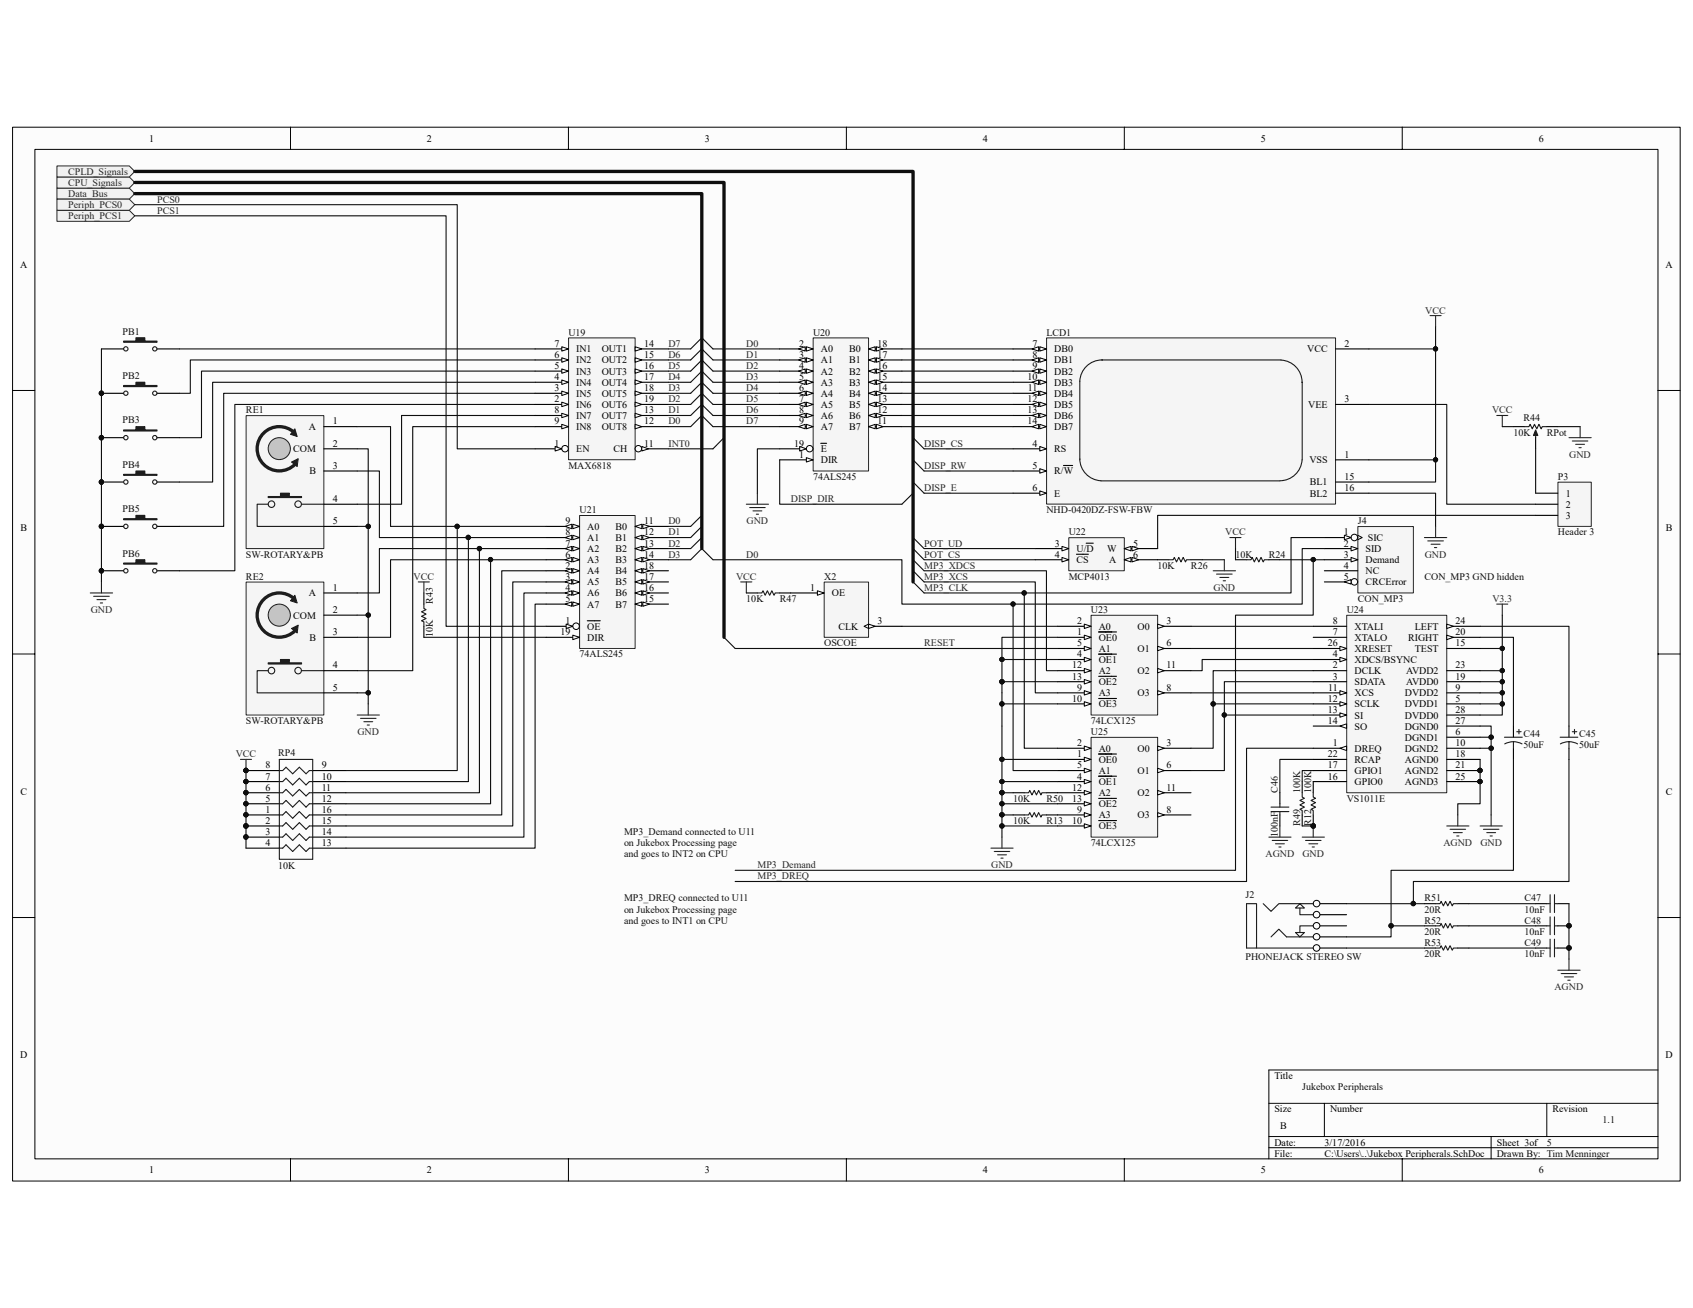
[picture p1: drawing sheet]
<svg xmlns="http://www.w3.org/2000/svg" width="279mm" height="216mm" viewBox="0 0 279 216" stroke-linecap="round" stroke-linejoin="round" font-family="sans-serif">
<defs><g id="words">
<g font-size="1.7">
<text x="24.6" y="23.4">1</text>
<text x="70.5" y="23.4">2</text>
<text x="116.3" y="23.4">3</text>
<text x="162.2" y="23.4">4</text>
<text x="208.1" y="23.4">5</text>
<text x="253.9" y="23.4">6</text>
<text x="3.3" y="44.2">A</text>
<text x="274.8" y="44.2">A</text>
<text x="91.5" y="57.3">7</text>
<text x="91.5" y="59.1">6</text>
<text x="95.1" y="58.2">IN1</text>
<text x="95.1" y="60">IN2</text>
<text x="99.3" y="58.2">OUT1</text>
<text x="99.3" y="60">OUT2</text>
<text x="106.3" y="57.3">14</text>
<text x="106.3" y="59.1">15</text>
<text x="131.9" y="57.3">2</text>
<text x="131.9" y="59.1">3</text>
<text x="135.5" y="58.2">A0</text>
<text x="135.5" y="60">A1</text>
<text x="140.1" y="58.2">B0</text>
<text x="140.1" y="60">B1</text>
<text x="144.8" y="57.3">18</text>
<text x="144.8" y="59.1">17</text>
<text x="170.4" y="57.3">7</text>
<text x="170.4" y="59.1">8</text>
<text x="174" y="58.2">DB0</text>
<text x="174" y="60">DB1</text>
<text x="215.7" y="58.2">VCC</text>
<text x="221.9" y="57.3">2</text>
<text x="91.5" y="60.9">5</text>
<text x="91.5" y="62.7">4</text>
<text x="91.5" y="64.6">3</text>
<text x="95.1" y="61.8">IN3</text>
<text x="95.1" y="63.6">IN4</text>
<text x="95.1" y="65.5">IN5</text>
<text x="99.3" y="61.8">OUT3</text>
<text x="99.3" y="63.6">OUT4</text>
<text x="99.3" y="65.5">OUT5</text>
<text x="106.3" y="60.9">16</text>
<text x="106.3" y="62.7">17</text>
<text x="106.3" y="64.6">18</text>
<text x="131.9" y="60.9">4</text>
<text x="131.9" y="62.7">5</text>
<text x="131.9" y="64.6">6</text>
<text x="135.5" y="61.8">A2</text>
<text x="135.5" y="63.6">A3</text>
<text x="135.5" y="65.5">A4</text>
<text x="140.1" y="61.8">B2</text>
<text x="140.1" y="63.6">B3</text>
<text x="140.1" y="65.5">B4</text>
<text x="144.8" y="60.9">16</text>
<text x="144.8" y="62.7">15</text>
<text x="144.8" y="64.6">14</text>
<text x="169.6" y="62.7">10</text>
<text x="169.7" y="64.6">11</text>
<text x="170.4" y="60.9">9</text>
<text x="174" y="61.8">DB2</text>
<text x="174" y="63.6">DB3</text>
<text x="174" y="65.5">DB4</text>
<text x="51" y="71">A</text>
<text x="54.9" y="70.1">1</text>
<text x="91.5" y="66.4">2</text>
<text x="91.5" y="68.2">8</text>
<text x="91.5" y="70.1">9</text>
<text x="95.1" y="67.3">IN6</text>
<text x="95.1" y="69.2">IN7</text>
<text x="95.1" y="71">IN8</text>
<text x="99.3" y="67.3">OUT6</text>
<text x="99.3" y="69.2">OUT7</text>
<text x="99.3" y="71">OUT8</text>
<text x="106.3" y="66.4">19</text>
<text x="106.3" y="68.2">13</text>
<text x="106.3" y="70.1">12</text>
<text x="131.9" y="66.4">7</text>
<text x="131.9" y="68.2">8</text>
<text x="131.9" y="70.1">9</text>
<text x="135.5" y="67.3">A5</text>
<text x="135.5" y="69.2">A6</text>
<text x="135.5" y="71">A7</text>
<text x="140.1" y="67.3">B5</text>
<text x="140.1" y="69.2">B6</text>
<text x="140.1" y="71">B7</text>
<text x="144.8" y="66.4">13</text>
<text x="144.8" y="68.2">12</text>
<text x="144.8" y="70.1">11</text>
<text x="169.6" y="66.4">12</text>
<text x="169.6" y="68.2">13</text>
<text x="169.6" y="70.1">14</text>
<text x="174" y="67.3">DB5</text>
<text x="174" y="69.2">DB6</text>
<text x="174" y="71">DB7</text>
<text x="215.9" y="67.3">VEE</text>
<text x="221.9" y="66.4">3</text>
<text x="48.4" y="74.6">COM</text>
<text x="54.9" y="77.4">3</text>
<text x="54.9" y="73.7">2</text>
<text x="91.5" y="73.7">1</text>
<text x="95.1" y="74.6">EN</text>
<text x="101.2" y="74.6">CH</text>
<text x="106.3" y="73.7">11</text>
<text x="131.1" y="73.7">19</text>
<text x="131.9" y="75.6">1</text>
<text x="135.5" y="74.6">E</text>
<text x="135.5" y="76.5">DIR</text>
<text x="170.4" y="73.7">4</text>
<text x="170.4" y="77.4">5</text>
<text x="174" y="74.6">RS</text>
<text x="216.1" y="76.5">VSS</text>
<text x="221.9" y="75.6">1</text>
<text x="51.1" y="78.3">B</text>
<text x="54.9" y="82.9">4</text>
<text x="170.4" y="81">6</text>
<text x="174" y="78.3">R/W</text>
<text x="174" y="82">E</text>
<text x="216.2" y="80.1">BL1</text>
<text x="216.2" y="82">BL2</text>
<text x="221.9" y="79.2">15</text>
<text x="221.9" y="81">16</text>
<text x="258.4" y="82">1</text>
<text x="258.4" y="83.8">2</text>
<text x="3.4" y="87.7">B</text>
<text x="54.9" y="86.6">5</text>
<text x="93.3" y="86.6">9</text>
<text x="93.3" y="88.4">8</text>
<text x="96.9" y="87.5">A0</text>
<text x="96.9" y="89.3">A1</text>
<text x="101.6" y="87.5">B0</text>
<text x="101.6" y="89.3">B1</text>
<text x="106.3" y="86.6">11</text>
<text x="106.3" y="88.4">12</text>
<text x="221.8" y="88.4">1</text>
<text x="225.7" y="89.3">SIC</text>
<text x="258.4" y="85.6">3</text>
<text x="274.9" y="87.7">B</text>
<text x="93.3" y="90.2">7</text>
<text x="93.3" y="92">6</text>
<text x="93.3" y="93.9">2</text>
<text x="93.3" y="95.7">3</text>
<text x="96.9" y="91.1">A2</text>
<text x="96.9" y="93">A3</text>
<text x="96.9" y="94.8">A4</text>
<text x="101.6" y="91.1">B2</text>
<text x="101.6" y="93">B3</text>
<text x="101.6" y="94.8">B4</text>
<text x="106.3" y="90.2">13</text>
<text x="106.3" y="92">14</text>
<text x="106.3" y="93.9">18</text>
<text x="106.3" y="95.7">17</text>
<text x="174.1" y="90.2">3</text>
<text x="174.1" y="92">4</text>
<text x="177.7" y="91.1">U/D</text>
<text x="177.7" y="93">CS</text>
<text x="182.7" y="91.1">W</text>
<text x="183.1" y="93">A</text>
<text x="187" y="90.2">5</text>
<text x="187" y="92">6</text>
<text x="221.8" y="90.2">2</text>
<text x="221.8" y="92">3</text>
<text x="221.8" y="93.9">4</text>
<text x="221.8" y="95.7">5</text>
<text x="225.4" y="91.1">SID</text>
<text x="225.4" y="93">Demand</text>
<text x="225.4" y="94.8">NC</text>
<text x="51" y="98.4">A</text>
<text x="54.9" y="97.5">1</text>
<text x="54.9" y="101.2">2</text>
<text x="93.3" y="97.5">4</text>
<text x="93.3" y="99.4">5</text>
<text x="96.9" y="96.6">A5</text>
<text x="96.9" y="98.4">A6</text>
<text x="96.9" y="100.3">A7</text>
<text x="101.6" y="96.6">B5</text>
<text x="101.6" y="98.4">B6</text>
<text x="101.6" y="100.3">B7</text>
<text x="106.3" y="97.5">16</text>
<text x="106.3" y="99.4">15</text>
<text x="133.7" y="97.5">1</text>
<text x="137.3" y="98.4">OE</text>
<text x="225.4" y="96.6">CRCError</text>
<text x="48.4" y="102.1">COM</text>
<text x="51.1" y="105.8">B</text>
<text x="54.9" y="104.9">3</text>
<text x="92.5" y="104.9">19</text>
<text x="93.3" y="103">1</text>
<text x="96.9" y="103.9">OE</text>
<text x="96.9" y="105.8">DIR</text>
<text x="138.4" y="103.9">CLK</text>
<text x="144.8" y="103">3</text>
<text x="177.8" y="106.7">5</text>
<text x="177.8" y="103">2</text>
<text x="177.8" y="104.9">1</text>
<text x="181.3" y="107.6">A1</text>
<text x="181.3" y="103.9">A0</text>
<text x="181.3" y="105.8">OE0</text>
<text x="187.7" y="107.6">O1</text>
<text x="187.7" y="103.9">O0</text>
<text x="192.5" y="106.7">6</text>
<text x="192.5" y="103">3</text>
<text x="219.1" y="106.7">26</text>
<text x="219.9" y="104.9">7</text>
<text x="219.9" y="103">8</text>
<text x="223.5" y="107.6">XRESET</text>
<text x="223.5" y="105.8">XTALO</text>
<text x="223.5" y="103.9">XTALI</text>
<text x="232.4" y="105.8">RIGHT</text>
<text x="233.5" y="103.9">LEFT</text>
<text x="233.5" y="107.6">TEST</text>
<text x="240.2" y="103">24</text>
<text x="240.2" y="106.7">15</text>
<text x="240.2" y="104.9">20</text>
<text x="54.9" y="110.3">4</text>
<text x="176.9" y="112.2">13</text>
<text x="176.9" y="110.3">12</text>
<text x="177.8" y="108.5">4</text>
<text x="181.3" y="113.1">OE2</text>
<text x="181.3" y="111.3">A2</text>
<text x="181.3" y="109.4">OE1</text>
<text x="187.7" y="111.3">O2</text>
<text x="192.5" y="110.3">11</text>
<text x="219.9" y="110.3">2</text>
<text x="219.9" y="112.2">3</text>
<text x="219.9" y="108.5">4</text>
<text x="223.5" y="111.3">DCLK</text>
<text x="223.5" y="113.1">SDATA</text>
<text x="223.5" y="109.4">XDCS/BSYNC</text>
<text x="232.1" y="111.3">AVDD2</text>
<text x="232.1" y="113.1">AVDD0</text>
<text x="240.2" y="110.3">23</text>
<text x="240.2" y="112.2">19</text>
<text x="54.9" y="114">5</text>
<text x="176.9" y="115.8">10</text>
<text x="177.8" y="114">9</text>
<text x="181.3" y="116.8">OE3</text>
<text x="181.3" y="114.9">A3</text>
<text x="187.7" y="114.9">O3</text>
<text x="192.5" y="114">8</text>
<text x="219.1" y="115.8">12</text>
<text x="219.1" y="117.7">13</text>
<text x="219.1" y="119.5">14</text>
<text x="219.2" y="114">11</text>
<text x="223.5" y="114.9">XCS</text>
<text x="223.5" y="116.8">SCLK</text>
<text x="223.5" y="118.6">SI</text>
<text x="231.9" y="118.6">DVDD0</text>
<text x="231.9" y="116.8">DVDD1</text>
<text x="231.9" y="114.9">DVDD2</text>
<text x="240.2" y="117.7">28</text>
<text x="240.2" y="119.5">27</text>
<text x="240.2" y="115.8">5</text>
<text x="240.2" y="114">9</text>
<text x="177.8" y="123.2">2</text>
<text x="177.8" y="125">1</text>
<text x="181.3" y="124.1">A0</text>
<text x="181.3" y="125.9">OE0</text>
<text x="187.7" y="124.1">O0</text>
<text x="192.5" y="123.2">3</text>
<text x="219.1" y="125">22</text>
<text x="219.9" y="123.2">1</text>
<text x="223.5" y="125.9">RCAP</text>
<text x="223.5" y="124.1">DREQ</text>
<text x="223.5" y="120.4">SO</text>
<text x="231.9" y="120.4">DGND0</text>
<text x="231.9" y="125.9">AGND0</text>
<text x="231.9" y="122.3">DGND1</text>
<text x="231.9" y="124.1">DGND2</text>
<text x="240.2" y="125">18</text>
<text x="240.2" y="121.3">6</text>
<text x="240.2" y="123.2">10</text>
<text x="3.4" y="131.2">C</text>
<text x="43.8" y="126.8">8</text>
<text x="43.8" y="128.7">7</text>
<text x="43.8" y="130.5">6</text>
<text x="53.1" y="126.8">9</text>
<text x="53.1" y="128.7">10</text>
<text x="53.1" y="130.5">11</text>
<text x="176.9" y="130.5">12</text>
<text x="177.8" y="128.7">4</text>
<text x="177.8" y="126.8">5</text>
<text x="181.3" y="131.4">A2</text>
<text x="181.3" y="129.6">OE1</text>
<text x="181.3" y="127.7">A1</text>
<text x="187.7" y="131.4">O2</text>
<text x="187.7" y="127.7">O1</text>
<text x="192.5" y="130.5">11</text>
<text x="192.5" y="126.8">6</text>
<text x="219.1" y="126.8">17</text>
<text x="219.1" y="128.7">16</text>
<text x="223.5" y="127.7">GPIO1</text>
<text x="223.5" y="129.6">GPIO0</text>
<text x="231.9" y="129.6">AGND3</text>
<text x="231.9" y="127.7">AGND2</text>
<text x="240.2" y="128.7">25</text>
<text x="240.2" y="126.8">21</text>
<text x="274.9" y="131.2">C</text>
<text x="43.8" y="132.3">5</text>
<text x="43.8" y="134.2">1</text>
<text x="43.8" y="136">2</text>
<text x="43.8" y="137.8">3</text>
<text x="53.1" y="132.3">12</text>
<text x="53.1" y="134.2">16</text>
<text x="53.1" y="136">15</text>
<text x="53.1" y="137.8">14</text>
<text x="176.9" y="136">10</text>
<text x="176.9" y="132.3">13</text>
<text x="177.8" y="134.2">9</text>
<text x="181.3" y="136.9">OE3</text>
<text x="181.3" y="135.1">A3</text>
<text x="181.3" y="133.2">OE2</text>
<text x="187.7" y="135.1">O3</text>
<text x="192.5" y="134.2">8</text>
<text x="43.8" y="139.7">4</text>
<text x="53.1" y="139.7">13</text>
<text x="3.3" y="174.7">D</text>
<text x="210.3" y="178.1">Title</text>
<text x="274.8" y="174.7">D</text>
<text x="210.3" y="183.6">Size</text>
<text x="219.5" y="183.6">Number</text>
<text x="256.2" y="183.6">Revision</text>
<text x="210.3" y="189.1">Date:</text>
<text x="210.3" y="190.9">File:</text>
<text x="211.2" y="186.4">B</text>
<text x="218.6" y="189.1">3/17/2016</text>
<text x="218.6" y="190.9">C:\Users\..\Jukebox Peripherals.SchDoc</text>
<text x="247" y="190.9">Drawn By: Tim Menninger</text>
<text x="247" y="189.1">Sheet 3of</text>
<text x="24.6" y="193.7">1</text>
<text x="70.5" y="193.7">2</text>
<text x="116.3" y="193.7">3</text>
<text x="162.2" y="193.7">4</text>
<text x="208.1" y="193.7">5</text>
<text x="253.9" y="193.7">6</text>
</g>
<g font-size="1.7" fill="#262626">
<text x="11.2" y="28.9">CPLD_Signals</text>
<text x="11.2" y="32.5">Data_Bus</text>
<text x="11.2" y="30.7">CPU_Signals</text>
<text x="11.2" y="34.4">Periph_PCS0</text>
<text x="25.9" y="33.4">PCS0</text>
<text x="25.9" y="35.3">PCS1</text>
<text x="11.2" y="36.2">Periph_PCS1</text>
<text x="235.2" y="51.8">VCC</text>
<text x="110.3" y="59.1">D6</text>
<text x="110.3" y="57.3">D7</text>
<text x="123.2" y="57.3">D0</text>
<text x="123.2" y="59.1">D1</text>
<text x="110.3" y="64.6">D3</text>
<text x="110.3" y="62.7">D4</text>
<text x="110.3" y="60.9">D5</text>
<text x="123.2" y="60.9">D2</text>
<text x="123.2" y="62.7">D3</text>
<text x="123.2" y="64.6">D4</text>
<text x="110.3" y="70.1">D0</text>
<text x="110.3" y="68.2">D1</text>
<text x="110.3" y="66.4">D2</text>
<text x="123.2" y="66.4">D5</text>
<text x="123.2" y="68.2">D6</text>
<text x="123.2" y="70.1">D7</text>
<text x="246.2" y="68.2">VCC</text>
<text x="110.3" y="73.7">INT0</text>
<text x="152.5" y="77.4">DISP_RW</text>
<text x="152.5" y="73.7">DISP_CS</text>
<text x="259" y="75.6">GND</text>
<text x="130.5" y="82.9">DISP_DIR</text>
<text x="152.5" y="81">DISP_E</text>
<text x="110.3" y="86.6">D0</text>
<text x="110.3" y="88.4">D1</text>
<text x="123.2" y="86.6">GND</text>
<text x="202.2" y="88.4">VCC</text>
<text x="68.3" y="95.7">VCC</text>
<text x="110.3" y="90.2">D2</text>
<text x="110.3" y="92">D3</text>
<text x="121.5" y="95.7">VCC</text>
<text x="123.2" y="92">D0</text>
<text x="152.5" y="93.9">MP3_XDCS</text>
<text x="152.5" y="95.7">MP3_XCS</text>
<text x="152.5" y="90.2">POT_UD</text>
<text x="152.5" y="92">POT_CS</text>
<text x="235.1" y="92">GND</text>
<text x="15" y="101.2">GND</text>
<text x="152.5" y="97.5">MP3_CLK</text>
<text x="200.3" y="97.5">GND</text>
<text x="246.3" y="99.4">V3.3</text>
<text x="152.5" y="106.7">RESET</text>
<text x="38.9" y="125">VCC</text>
<text x="59" y="121.3">GND</text>
<text x="125" y="143.3">MP3_Demand</text>
<text x="163.6" y="143.3">GND</text>
<text x="208.9" y="141.5">AGND</text>
<text x="214.9" y="141.5">GND</text>
<text x="238.2" y="139.7">AGND</text>
<text x="244.3" y="139.7">GND</text>
<text x="125" y="145.1">MP3_DREQ</text>
<text x="256.5" y="163.4">AGND</text>
</g>
<g font-size="1.7" fill="#0e0e0e">
<text x="20.2" y="55.2">PB1</text>
<text x="93.8" y="55.4">U19</text>
<text x="134.2" y="55.4">U20</text>
<text x="172.7" y="55.4">LCD1</text>
<text x="20.2" y="62.5">PB2</text>
<text x="20.2" y="69.9">PB3</text>
<text x="40.6" y="68.2">RE1</text>
<text x="249.8" y="71.9">10K</text>
<text x="251.4" y="69.5">R44</text>
<text x="255.3" y="71.9">RPot</text>
<text x="20.2" y="77.2">PB4</text>
<text x="93.8" y="77.4">MAX6818</text>
<text x="134.2" y="79.2">74ALS245</text>
<text x="257.1" y="79.2">P3</text>
<text x="20.2" y="84.5">PB5</text>
<text x="95.7" y="84.7">U21</text>
<text x="172.7" y="84.7">NHD-0420DZ-FSW-FBW</text>
<text x="176.4" y="88.4">U22</text>
<text x="224.1" y="86.6">J4</text>
<text x="257.1" y="88.4">Header 3</text>
<text x="20.2" y="91.9">PB6</text>
<text x="40.6" y="92">SW-ROTARY&amp;PB</text>
<text x="40.6" y="95.7">RE2</text>
<text x="136" y="95.7">X2</text>
<text x="176.4" y="95.7">MCP4013</text>
<text x="191.1" y="93.9">10K</text>
<text x="196.6" y="93.9">R26</text>
<text x="203.9" y="92">10K</text>
<text x="209.4" y="92">R24</text>
<text x="235.1" y="95.7">CON_MP3 GND hidden</text>
<text x="71.4" y="99.7" transform="rotate(-90 71.4 99.7)">R43</text>
<text x="123.2" y="99.4">10K</text>
<text x="128.7" y="99.4">R47</text>
<text x="180" y="101.2">U23</text>
<text x="222.2" y="101.2">U24</text>
<text x="224.1" y="99.4">CON_MP3</text>
<text x="71.4" y="105.2" transform="rotate(-90 71.4 105.2)">10K</text>
<text x="136" y="106.7">OSCOE</text>
<text x="95.7" y="108.5">74ALS245</text>
<text x="40.6" y="119.5">SW-ROTARY&amp;PB</text>
<text x="180" y="119.5">74LCX125</text>
<text x="45.9" y="124.8">RP4</text>
<text x="180" y="121.3">U25</text>
<text x="251.4" y="123.5">50uF</text>
<text x="251.4" y="121.7">C44</text>
<text x="260.6" y="123.5">50uF</text>
<text x="260.6" y="121.7">C45</text>
<text x="210.9" y="130.9" transform="rotate(-90 210.9 130.9)">C46</text>
<text x="214.5" y="130.9" transform="rotate(-90 214.5 130.9)">100K</text>
<text x="216.4" y="130.9" transform="rotate(-90 216.4 130.9)">100K</text>
<text x="103" y="137.8">MP3_Demand connected to U11</text>
<text x="167.2" y="132.3">10K</text>
<text x="167.2" y="136">10K</text>
<text x="172.7" y="132.3">R50</text>
<text x="172.7" y="136">R13</text>
<text x="214.5" y="136.4" transform="rotate(-90 214.5 136.4)">R49</text>
<text x="216.4" y="136.4" transform="rotate(-90 216.4 136.4)">R12</text>
<text x="222.2" y="132.3">VS1011E</text>
<text x="45.9" y="143.5">10K</text>
<text x="103" y="139.7">on Jukebox Processing page</text>
<text x="103" y="141.5">and goes to INT2 on CPU</text>
<text x="180" y="139.7">74LCX125</text>
<text x="210.9" y="138.2" transform="rotate(-90 210.9 138.2)">100nF</text>
<text x="103" y="148.8">MP3_DREQ connected to U11</text>
<text x="205.5" y="148.3">J2</text>
<text x="235.1" y="148.8">R51</text>
<text x="251.6" y="148.8">C47</text>
<text x="103" y="152.5">and goes to INT1 on CPU</text>
<text x="103" y="150.6">on Jukebox Processing page</text>
<text x="235.1" y="150.6">20R</text>
<text x="235.1" y="154.3">20R</text>
<text x="235.1" y="152.5">R52</text>
<text x="251.6" y="150.6">10nF</text>
<text x="251.6" y="154.3">10nF</text>
<text x="251.6" y="152.5">C48</text>
<text x="205.5" y="158.5">PHONEJACK STEREO SW</text>
<text x="235.1" y="158">20R</text>
<text x="235.1" y="156.1">R53</text>
<text x="251.6" y="158">10nF</text>
<text x="251.6" y="156.1">C49</text>
<text x="214.9" y="179.9">Jukebox Peripherals</text>
<text x="264.5" y="185.4">1.1</text>
<text x="255.3" y="189.1">5</text>
</g>
</g></defs>
<path d="M2.1 21h275.2v173.9h-275.2z" fill="#fcfcfc"/>
<path d="M2.1 21h275.2v173.9h-275.2z" fill="none" stroke="#000" stroke-width=".17"/>
<path d="M5.8 24.7h267.8v166.6h-267.8z" fill="#fcfcfc"/>
<g fill="none" stroke="#000" stroke-width=".17">
<path d="M5.8 24.7h267.8v166.6h-267.8zM47.9 21v3.6M93.8 21v3.6M139.7 21v3.6M185.5 21v3.6M231.4 21v3.6M2.1 64.5h3.6M273.6 64.5h3.7M2.1 107.9h3.6M273.6 107.9h3.7M2.1 151.4h3.6M273.6 151.4h3.7"/>
<path d="M273.6 176.6h-64.2v14.7M47.9 191.3v3.6M93.8 191.3v3.6M139.7 191.3v3.6M185.5 191.3v3.6M209.4 182.1h64.2M209.4 187.6h64.2M209.4 189.4h64.2M218.6 182.1v5.5M231.4 191.3v3.6M246.1 187.6v3.7M255.3 182.1v5.5"/>
</g>
<g fill="#f0f0f0" stroke="#262626" stroke-width=".17">
<path d="M9.4 34.7h11.9l.9 .9-.9 .9h-11.9z" fill-rule="evenodd"/>
<path d="M9.4 31.1h11.9l.9 .9-.9 .9h-11.9z" fill-rule="evenodd"/>
<path d="M9.4 29.2h11.9l.9 .9-.9 1h-11.9z" fill-rule="evenodd"/>
<path d="M9.4 27.4h11.9l.9 .9-.9 .9h-11.9z" fill-rule="evenodd"/>
</g>
<path d="M14.9 97.9h3.7M15.5 98.4h2.5M16 99h1.5M16.6 99.5h.3M16.7 96.1v1.8M58.9 118h3.7M59.5 118.6h2.6M60 119.1h1.5M60.6 119.7h.4M60.8 116.2v1.8" fill="none" stroke="#262626" stroke-width=".18"/>
<g fill="none" stroke="#0e0e0e" stroke-width=".18">
<path d="M16.7 57.6v38.5M29.6 57.6h58.7M88.3 59.4h-56.9v5.5h-1.8M115.8 59.4l-1.8 1.9M115.8 57.6l-1.8 1.8M115.8 55.8l-1.8 1.8M88.3 70.4h-20.2v40.3h-9.2M88.3 68.6h-22v14.6h-7.4M88.3 66.8h-49.5v27.4h-9.2M88.3 64.9h-51.4v22h-7.3M88.3 63.1h-53.2v16.5h-5.5M88.3 61.3h-55v10.9h-3.7"/>
<path d="M115.8 64.9l-1.8 1.9M115.8 63.1l-1.8 1.8M115.8 61.3l-1.8 1.8M115.8 68.6l-1.8 1.8M115.8 66.8l-1.8 1.8M115.8 90.6l-1.8 1.8M115.8 88.7l-1.8 1.9M115.8 86.9l-1.8 1.8M115.8 85.1l-1.8 1.8"/>
</g>
<g fill="#0e0e0e" stroke="#0e0e0e" stroke-width=".17">
<circle cx="16.7" cy="64.9" r=".35"/>
<circle cx="16.7" cy="72.2" r=".36"/>
<circle cx="16.7" cy="79.6" r=".36"/>
<circle cx="16.7" cy="86.9" r=".36"/>
<circle cx="16.7" cy="94.2" r=".35"/>
</g>
<path d="M93.9 55.8h10.9v20.1h-10.9z" fill="#f5f5f5"/>
<path d="M93.8 55.8h11v20.1h-11z" fill="none" stroke="#262626" stroke-width=".17"/>
<path d="M88.3 57.6h5.5" fill="none" stroke="#000" stroke-width=".18"/>
<path d="M92.7 57.2l1.1 .4-1.1 .4z" fill="#fcfcfc" stroke="#000" stroke-width=".17"/>
<path d="M88.3 59.4h5.5" fill="none" stroke="#000" stroke-width=".18"/>
<path d="M92.7 59.1l1.1 .3-1.1 .4z" fill="#fcfcfc" stroke="#000" stroke-width=".17"/>
<path d="M88.3 61.3h5.5" fill="none" stroke="#000" stroke-width=".18"/>
<path d="M92.7 60.9l1.1 .4-1.1 .3z" fill="#fcfcfc" stroke="#000" stroke-width=".17"/>
<path d="M88.3 63.1h5.5" fill="none" stroke="#000" stroke-width=".18"/>
<path d="M92.7 62.7l1.1 .4-1.1 .4z" fill="#fcfcfc" stroke="#000" stroke-width=".17"/>
<path d="M88.3 64.9h5.5" fill="none" stroke="#000" stroke-width=".18"/>
<path d="M92.7 64.6l1.1 .3-1.1 .4z" fill="#fcfcfc" stroke="#000" stroke-width=".17"/>
<path d="M88.3 66.8h5.5" fill="none" stroke="#000" stroke-width=".18"/>
<path d="M92.7 66.4l1.1 .4-1.1 .3z" fill="#fcfcfc" stroke="#000" stroke-width=".17"/>
<path d="M88.3 68.6h5.5" fill="none" stroke="#000" stroke-width=".18"/>
<path d="M92.7 68.2l1.1 .4-1.1 .3z" fill="#fcfcfc" stroke="#000" stroke-width=".17"/>
<path d="M88.3 70.4h5.5" fill="none" stroke="#000" stroke-width=".18"/>
<path d="M92.7 70l1.1 .4-1.1 .4z" fill="#fcfcfc" stroke="#000" stroke-width=".17"/>
<path d="M104.8 57.6h5.5" fill="none" stroke="#000" stroke-width=".18"/>
<path d="M104.8 57.2l1.1 .4-1.1 .4z" fill="#fcfcfc" stroke="#000" stroke-width=".17"/>
<path d="M104.8 59.4h5.5" fill="none" stroke="#000" stroke-width=".18"/>
<path d="M104.8 59.1l1.1 .3-1.1 .4z" fill="#fcfcfc" stroke="#000" stroke-width=".17"/>
<path d="M104.8 61.3h5.5" fill="none" stroke="#000" stroke-width=".18"/>
<path d="M104.8 60.9l1.1 .4-1.1 .3z" fill="#fcfcfc" stroke="#000" stroke-width=".17"/>
<path d="M104.8 63.1h5.5" fill="none" stroke="#000" stroke-width=".18"/>
<path d="M104.8 62.7l1.1 .4-1.1 .4z" fill="#fcfcfc" stroke="#000" stroke-width=".17"/>
<path d="M104.8 64.9h5.5" fill="none" stroke="#000" stroke-width=".18"/>
<path d="M104.8 64.6l1.1 .3-1.1 .4z" fill="#fcfcfc" stroke="#000" stroke-width=".17"/>
<path d="M104.8 66.8h5.5" fill="none" stroke="#000" stroke-width=".18"/>
<path d="M104.8 66.4l1.1 .4-1.1 .3z" fill="#fcfcfc" stroke="#000" stroke-width=".17"/>
<path d="M104.8 68.6h5.5" fill="none" stroke="#000" stroke-width=".18"/>
<path d="M104.8 68.2l1.1 .4-1.1 .3z" fill="#fcfcfc" stroke="#000" stroke-width=".17"/>
<path d="M104.8 70.4h5.5" fill="none" stroke="#000" stroke-width=".18"/>
<path d="M104.8 70l1.1 .4-1.1 .4z" fill="#fcfcfc" stroke="#000" stroke-width=".17"/>
<path d="M88.3 74.1h5.5" fill="none" stroke="#000" stroke-width=".18"/>
<g fill="#fcfcfc" stroke="#000" stroke-width=".17">
<path d="M91.6 73.7l1.1 .4-1.1 .3z"/>
<circle cx="93.3" cy="74.1" r=".54"/>
</g>
<path d="M104.8 74.1h5.5" fill="none" stroke="#000" stroke-width=".18"/>
<g fill="#fcfcfc" stroke="#000" stroke-width=".17">
<path d="M105.9 73.7l1.1 .4-1.1 .3z"/>
<circle cx="105.4" cy="74.1" r=".54"/>
</g>
<path d="M16.7 57.6h3.7M25.9 57.6h3.7M16.7 79.6h3.7M16.7 72.2h3.7M16.7 64.9h3.7M25.9 79.6h3.7M25.9 72.2h3.7M25.9 64.9h3.7M16.7 94.2h3.7M16.7 86.9h3.7M25.9 94.2h3.7M25.9 86.9h3.7" fill="none" stroke="#000" stroke-width=".18"/>
<g fill="#0e0e0e" stroke="#0e0e0e" stroke-width=".17">
<circle cx="16.7" cy="94.2" r=".35"/>
<circle cx="16.7" cy="86.9" r=".36"/>
<circle cx="16.7" cy="79.6" r=".36"/>
<circle cx="16.7" cy="72.2" r=".36"/>
<circle cx="16.7" cy="64.9" r=".35"/>
</g>
<g fill="#1c1c1c" stroke="#1c1c1c" stroke-width=".18">
<path d="M20.4 92.9h2v-.5h1.5v.5h2v.2h-5.5z" fill-rule="evenodd"/>
<path d="M20.4 85.6h2v-.5h1.5v.5h2v.2h-5.5z" fill-rule="evenodd"/>
<path d="M20.4 78.3h2v-.6h1.5v.6h2v.2h-5.5z" fill-rule="evenodd"/>
<path d="M20.4 71h2v-.6h1.5v.6h2v.1h-5.5z" fill-rule="evenodd"/>
<path d="M20.4 63.6h2v-.5h1.5v.5h2v.2h-5.5z" fill-rule="evenodd"/>
<path d="M20.4 56.3h2v-.5h1.5v.5h2v.2h-5.5z" fill-rule="evenodd"/>
</g>
<g fill="none" stroke="#1c1c1c" stroke-width=".18">
<circle cx="20.8" cy="57.6" r=".35"/>
<circle cx="25.6" cy="57.6" r=".36"/>
<circle cx="20.8" cy="79.6" r=".36"/>
<circle cx="20.8" cy="72.2" r=".36"/>
<circle cx="20.8" cy="64.9" r=".35"/>
<circle cx="25.5" cy="72.2" r=".36"/>
<circle cx="25.5" cy="79.6" r=".36"/>
<circle cx="25.6" cy="64.9" r=".36"/>
<circle cx="20.8" cy="86.9" r=".36"/>
<circle cx="20.8" cy="94.2" r=".36"/>
<circle cx="25.5" cy="86.9" r=".36"/>
<circle cx="25.5" cy="94.2" r=".36"/>
</g>
<path d="M95.7 85.1h9.1v21.9h-9.1z" fill="#f5f5f5"/>
<path d="M95.7 85.1h9.1v21.9h-9.1z" fill="none" stroke="#262626" stroke-width=".17"/>
<path d="M90.1 86.9h5.5" fill="none" stroke="#000" stroke-width=".18"/>
<g fill="#fcfcfc" stroke="#000" stroke-width=".17">
<path d="M94.5 86.5l1.1 .4-1.1 .4z"/>
<path d="M93.3 86.9l1.1-.4v.8z"/>
</g>
<path d="M90.1 88.7h5.5" fill="none" stroke="#000" stroke-width=".18"/>
<g fill="#fcfcfc" stroke="#000" stroke-width=".17">
<path d="M94.5 88.3l1.1 .4-1.1 .4z"/>
<path d="M93.3 88.7l1.1-.4v.8z"/>
</g>
<path d="M90.1 90.6h5.5" fill="none" stroke="#000" stroke-width=".18"/>
<g fill="#fcfcfc" stroke="#000" stroke-width=".17">
<path d="M94.5 90.2l1.1 .4-1.1 .3z"/>
<path d="M93.3 90.6l1.1-.4v.7z"/>
</g>
<path d="M90.1 92.4h5.5" fill="none" stroke="#000" stroke-width=".18"/>
<g fill="#fcfcfc" stroke="#000" stroke-width=".17">
<path d="M94.5 92l1.1 .4-1.1 .4z"/>
<path d="M93.3 92.4l1.1-.4v.8z"/>
</g>
<path d="M90.1 94.2h5.5" fill="none" stroke="#000" stroke-width=".18"/>
<g fill="#fcfcfc" stroke="#000" stroke-width=".17">
<path d="M94.5 93.9l1.1 .3-1.1 .4z"/>
<path d="M93.3 94.2l1.1-.3v.7z"/>
</g>
<path d="M90.1 96.1h5.5" fill="none" stroke="#000" stroke-width=".18"/>
<g fill="#fcfcfc" stroke="#000" stroke-width=".17">
<path d="M94.5 95.7l1.1 .4-1.1 .3z"/>
<path d="M93.3 96.1l1.1-.4v.7z"/>
</g>
<path d="M90.1 97.9h5.5" fill="none" stroke="#000" stroke-width=".18"/>
<g fill="#fcfcfc" stroke="#000" stroke-width=".17">
<path d="M94.5 97.5l1.1 .4-1.1 .4z"/>
<path d="M93.3 97.9l1.1-.4v.8z"/>
</g>
<path d="M90.1 99.7h5.5" fill="none" stroke="#000" stroke-width=".18"/>
<g fill="#fcfcfc" stroke="#000" stroke-width=".17">
<path d="M94.5 99.4l1.1 .3-1.1 .4z"/>
<path d="M93.3 99.7l1.1-.3v.7z"/>
</g>
<path d="M104.8 86.9h5.5" fill="none" stroke="#000" stroke-width=".18"/>
<g fill="#fcfcfc" stroke="#000" stroke-width=".17">
<path d="M104.8 86.9l1.1-.4v.8z"/>
<path d="M106.1 86.5l1.1 .4-1.1 .4z"/>
</g>
<path d="M104.8 88.7h5.5" fill="none" stroke="#000" stroke-width=".18"/>
<g fill="#fcfcfc" stroke="#000" stroke-width=".17">
<path d="M104.8 88.7l1.1-.4v.8z"/>
<path d="M106.1 88.3l1.1 .4-1.1 .4z"/>
</g>
<path d="M104.8 90.6h5.5" fill="none" stroke="#000" stroke-width=".18"/>
<g fill="#fcfcfc" stroke="#000" stroke-width=".17">
<path d="M104.8 90.6l1.1-.4v.7z"/>
<path d="M106.1 90.2l1.1 .4-1.1 .3z"/>
</g>
<path d="M104.8 92.4h5.5" fill="none" stroke="#000" stroke-width=".18"/>
<g fill="#fcfcfc" stroke="#000" stroke-width=".17">
<path d="M104.8 92.4l1.1-.4v.8z"/>
<path d="M106.1 92l1.1 .4-1.1 .4z"/>
</g>
<path d="M104.8 94.2h5.5" fill="none" stroke="#000" stroke-width=".18"/>
<g fill="#fcfcfc" stroke="#000" stroke-width=".17">
<path d="M104.8 94.2l1.1-.3v.7z"/>
<path d="M106.1 93.9l1.1 .3-1.1 .4z"/>
</g>
<path d="M104.8 96.1h5.5" fill="none" stroke="#000" stroke-width=".18"/>
<g fill="#fcfcfc" stroke="#000" stroke-width=".17">
<path d="M104.8 96.1l1.1-.4v.7z"/>
<path d="M106.1 95.7l1.1 .4-1.1 .3z"/>
</g>
<path d="M104.8 97.9h5.5" fill="none" stroke="#000" stroke-width=".18"/>
<g fill="#fcfcfc" stroke="#000" stroke-width=".17">
<path d="M104.8 97.9l1.1-.4v.8z"/>
<path d="M106.1 97.5l1.1 .4-1.1 .4z"/>
</g>
<path d="M104.8 99.7h5.5" fill="none" stroke="#000" stroke-width=".18"/>
<g fill="#fcfcfc" stroke="#000" stroke-width=".17">
<path d="M104.8 99.7l1.1-.3v.7z"/>
<path d="M106.1 99.4l1.1 .3-1.1 .4z"/>
</g>
<path d="M90.1 103.4h5.5" fill="none" stroke="#000" stroke-width=".18"/>
<g fill="#fcfcfc" stroke="#000" stroke-width=".17">
<path d="M93.4 103l1.1 .4-1.1 .3z"/>
<circle cx="95.1" cy="103.4" r=".54"/>
</g>
<path d="M90.1 105.2h5.5M96.9 102.5h2.2" fill="none" stroke="#000" stroke-width=".18"/>
<path d="M94.5 104.8l1.1 .4-1.1 .4z" fill="#fcfcfc" stroke="#000" stroke-width=".17"/>
<path d="M70 97.9v1.8M70 103.4v1.8" fill="none" stroke="#000" stroke-width=".18"/>
<path d="M70 99.7v.7l.3 .2-.7 .4 .7 .4-.7 .3 .7 .4-.7 .4 .4 .1v.8" fill="none" stroke="#1c1c1c" stroke-width=".18"/>
<path d="M40.6 68.6h12.8v22h-12.8z" fill="#f5f5f5"/>
<path d="M40.6 68.6h12.8v22h-12.8z" fill="none" stroke="#262626" stroke-width=".17"/>
<path d="M53.4 70.4h5.5M53.4 74.1h5.5M53.4 77.7h5.5" fill="none" stroke="#000" stroke-width=".18"/>
<path d="M48.5 71.3a3.7 3.7 0 0 0-5.1 .3 3.7 3.7 0 0 0 .2 5.1 3.7 3.7 0 0 0 5.1-.1" fill="none" stroke="#1c1c1c" stroke-width=".55"/>
<circle cx="46.1" cy="74.1" r="1.82" fill="#c0c0c0" stroke="#1c1c1c" stroke-width=".17"/>
<g fill="#1c1c1c" stroke="#1c1c1c" stroke-width=".17">
<path d="M48.7 70.8l.3 1.3-1.1-.4z"/>
<path d="M48.1 76.3l1.1-.6-.2 1.3z"/>
</g>
<path d="M44.3 82h2v-.6h1.5v.6h2v.1h-5.5z" fill-rule="evenodd" fill="#1c1c1c" stroke="#1c1c1c" stroke-width=".18"/>
<g fill="none" stroke="#1c1c1c" stroke-width=".18">
<path d="M44.3 83.2h-1.9v3.7h11M49.8 83.2h3.6"/>
<circle cx="44.8" cy="83.2" r=".54"/>
<circle cx="49.2" cy="83.2" r=".54"/>
</g>
<path d="M53.4 83.2h5.5M53.4 86.9h5.5" fill="none" stroke="#000" stroke-width=".18"/>
<path d="M40.6 96.1h12.8v21.9h-12.8z" fill="#f5f5f5"/>
<path d="M40.6 96.1h12.8v21.9h-12.8z" fill="none" stroke="#262626" stroke-width=".17"/>
<path d="M53.4 97.9h5.5M53.4 101.5h5.5M53.4 105.2h5.5" fill="none" stroke="#000" stroke-width=".18"/>
<path d="M48.5 98.8a3.7 3.7 0 0 0-5.1 .3 3.7 3.7 0 0 0 .2 5.1 3.7 3.7 0 0 0 5.1-.1" fill="none" stroke="#1c1c1c" stroke-width=".55"/>
<circle cx="46.1" cy="101.5" r="1.83" fill="#c0c0c0" stroke="#1c1c1c" stroke-width=".17"/>
<g fill="#1c1c1c" stroke="#1c1c1c" stroke-width=".17">
<path d="M48.7 98.3l.3 1.2-1.1-.3z"/>
<path d="M48.1 103.7l1.1-.5-.2 1.3z"/>
</g>
<path d="M44.3 109.4h2v-.5h1.5v.5h2v.2h-5.5z" fill-rule="evenodd" fill="#1c1c1c" stroke="#1c1c1c" stroke-width=".18"/>
<g fill="none" stroke="#1c1c1c" stroke-width=".18">
<path d="M44.3 110.7h-1.9v3.7h11M49.8 110.7h3.6"/>
<circle cx="44.8" cy="110.7" r=".54"/>
<circle cx="49.2" cy="110.7" r=".54"/>
</g>
<path d="M53.4 110.7h5.5M53.4 114.4h5.5" fill="none" stroke="#000" stroke-width=".18"/>
<path d="M172.7 55.8h47.7v27.4h-47.7z" fill="#f5f5f5"/>
<path d="M172.7 55.8h47.7v27.4h-47.7z" fill="none" stroke="#262626" stroke-width=".17"/>
<path d="M167.2 57.6h5.5" fill="none" stroke="#000" stroke-width=".18"/>
<g fill="#fcfcfc" stroke="#000" stroke-width=".17">
<path d="M171.6 57.2l1.1 .4-1.1 .4z"/>
<path d="M170.3 57.6l1.1-.4v.8z"/>
</g>
<path d="M167.2 59.4h5.5" fill="none" stroke="#000" stroke-width=".18"/>
<g fill="#fcfcfc" stroke="#000" stroke-width=".17">
<path d="M171.6 59.1l1.1 .3-1.1 .4z"/>
<path d="M170.3 59.4l1.1-.3v.7z"/>
</g>
<path d="M167.2 61.3h5.5" fill="none" stroke="#000" stroke-width=".18"/>
<g fill="#fcfcfc" stroke="#000" stroke-width=".17">
<path d="M171.6 60.9l1.1 .4-1.1 .3z"/>
<path d="M170.3 61.3l1.1-.4v.7z"/>
</g>
<path d="M167.2 63.1h5.5" fill="none" stroke="#000" stroke-width=".18"/>
<g fill="#fcfcfc" stroke="#000" stroke-width=".17">
<path d="M171.6 62.7l1.1 .4-1.1 .4z"/>
<path d="M170.3 63.1l1.1-.4v.8z"/>
</g>
<path d="M167.2 64.9h5.5" fill="none" stroke="#000" stroke-width=".18"/>
<g fill="#fcfcfc" stroke="#000" stroke-width=".17">
<path d="M171.6 64.6l1.1 .3-1.1 .4z"/>
<path d="M170.3 64.9l1.1-.3v.7z"/>
</g>
<path d="M167.2 66.8h5.5" fill="none" stroke="#000" stroke-width=".18"/>
<g fill="#fcfcfc" stroke="#000" stroke-width=".17">
<path d="M171.6 66.4l1.1 .4-1.1 .3z"/>
<path d="M170.3 66.8l1.1-.4v.7z"/>
</g>
<path d="M167.2 68.6h5.5" fill="none" stroke="#000" stroke-width=".18"/>
<g fill="#fcfcfc" stroke="#000" stroke-width=".17">
<path d="M171.6 68.2l1.1 .4-1.1 .3z"/>
<path d="M170.3 68.6l1.1-.4v.7z"/>
</g>
<path d="M167.2 70.4h5.5" fill="none" stroke="#000" stroke-width=".18"/>
<g fill="#fcfcfc" stroke="#000" stroke-width=".17">
<path d="M171.6 70l1.1 .4-1.1 .4z"/>
<path d="M170.3 70.4l1.1-.4v.8z"/>
</g>
<path d="M167.2 74.1h5.5" fill="none" stroke="#000" stroke-width=".18"/>
<path d="M171.6 73.7l1.1 .4-1.1 .3z" fill="#fcfcfc" stroke="#000" stroke-width=".17"/>
<path d="M167.2 77.7h5.5" fill="none" stroke="#000" stroke-width=".18"/>
<path d="M171.6 77.4l1.1 .3-1.1 .4z" fill="#fcfcfc" stroke="#000" stroke-width=".17"/>
<path d="M175.5 76.8h1.5M167.2 81.4h5.5" fill="none" stroke="#000" stroke-width=".18"/>
<path d="M171.6 81l1.1 .4-1.1 .4z" fill="#fcfcfc" stroke="#000" stroke-width=".17"/>
<path d="M220.4 57.6h5.5M220.4 75.9h5.5M220.4 66.8h5.5M220.4 79.6h5.5M220.4 81.4h5.5" fill="none" stroke="#000" stroke-width=".18"/>
<path d="M211.4 59.4a3.7 3.7 0 0 1 3.5 3.7M211.4 59.4h-29.5a3.7 3.7 0 0 0-3.7 3.5v13M178.2 75.7a3.7 3.7 0 0 0 3.5 3.7M181.7 79.4h29.5M214.9 75.9a3.7 3.7 0 0 1-3.7 3.5M214.9 63.1v12.8" fill="none" stroke="#1c1c1c" stroke-width=".18"/>
<path d="M236 52.1h1.8M236.9 52.1v1.8" fill="none" stroke="#262626" stroke-width=".18"/>
<path d="M225.9 57.6h11" fill="none" stroke="#0e0e0e" stroke-width=".18"/>
<circle cx="236.9" cy="57.6" r=".35" fill="#0e0e0e" stroke="#0e0e0e" stroke-width=".17"/>
<path d="M176.4 88.8h9.1v5.4h-9.1z" fill="#f5f5f5"/>
<path d="M176.4 88.8h9.1v5.4h-9.1z" fill="none" stroke="#262626" stroke-width=".17"/>
<path d="M170.9 90.6h5.5" fill="none" stroke="#000" stroke-width=".18"/>
<path d="M175.3 90.2l1.1 .4-1.1 .3z" fill="#fcfcfc" stroke="#000" stroke-width=".17"/>
<path d="M170.9 92.4h5.5M179.3 89.7h1.1" fill="none" stroke="#000" stroke-width=".18"/>
<path d="M175.3 92l1.1 .4-1.1 .4z" fill="#fcfcfc" stroke="#000" stroke-width=".17"/>
<path d="M177.7 91.5h1.9M185.5 90.6h5.6" fill="none" stroke="#000" stroke-width=".18"/>
<g fill="#fcfcfc" stroke="#000" stroke-width=".17">
<path d="M185.5 90.6l1.1-.4v.7z"/>
<path d="M186.8 90.2l1.1 .4-1.1 .3z"/>
</g>
<path d="M185.5 92.4h5.6" fill="none" stroke="#000" stroke-width=".18"/>
<g fill="#fcfcfc" stroke="#000" stroke-width=".17">
<path d="M185.5 92.4l1.1-.4v.8z"/>
<path d="M186.8 92l1.1 .4-1.1 .4z"/>
</g>
<path d="M115.8 55.8l1.9 1.8h11M115.8 57.6l1.9 1.8h11M115.8 59.4l1.9 1.9h11M115.8 61.3l1.9 1.8h11M115.8 63.1l1.9 1.8h11M115.8 64.9l1.9 1.9h11M115.8 68.6l1.9 1.8h11M115.8 66.8l1.9 1.8h11" fill="none" stroke="#0e0e0e" stroke-width=".18"/>
<path d="M134.2 55.8h9.1v21.9h-9.1z" fill="#f5f5f5"/>
<path d="M134.2 55.8h9.1v21.9h-9.1z" fill="none" stroke="#262626" stroke-width=".17"/>
<path d="M128.7 57.6h5.5" fill="none" stroke="#000" stroke-width=".18"/>
<g fill="#fcfcfc" stroke="#000" stroke-width=".17">
<path d="M133.1 57.2l1.1 .4-1.1 .4z"/>
<path d="M131.8 57.6l1.1-.4v.8z"/>
</g>
<path d="M128.7 59.4h5.5" fill="none" stroke="#000" stroke-width=".18"/>
<g fill="#fcfcfc" stroke="#000" stroke-width=".17">
<path d="M133.1 59.1l1.1 .3-1.1 .4z"/>
<path d="M131.8 59.4l1.1-.3v.7z"/>
</g>
<path d="M128.7 61.3h5.5" fill="none" stroke="#000" stroke-width=".18"/>
<g fill="#fcfcfc" stroke="#000" stroke-width=".17">
<path d="M133.1 60.9l1.1 .4-1.1 .3z"/>
<path d="M131.8 61.3l1.1-.4v.7z"/>
</g>
<path d="M128.7 63.1h5.5" fill="none" stroke="#000" stroke-width=".18"/>
<g fill="#fcfcfc" stroke="#000" stroke-width=".17">
<path d="M133.1 62.7l1.1 .4-1.1 .4z"/>
<path d="M131.8 63.1l1.1-.4v.8z"/>
</g>
<path d="M128.7 64.9h5.5" fill="none" stroke="#000" stroke-width=".18"/>
<g fill="#fcfcfc" stroke="#000" stroke-width=".17">
<path d="M133.1 64.6l1.1 .3-1.1 .4z"/>
<path d="M131.8 64.9l1.1-.3v.7z"/>
</g>
<path d="M128.7 66.8h5.5" fill="none" stroke="#000" stroke-width=".18"/>
<g fill="#fcfcfc" stroke="#000" stroke-width=".17">
<path d="M133.1 66.4l1.1 .4-1.1 .3z"/>
<path d="M131.8 66.8l1.1-.4v.7z"/>
</g>
<path d="M128.7 68.6h5.5" fill="none" stroke="#000" stroke-width=".18"/>
<g fill="#fcfcfc" stroke="#000" stroke-width=".17">
<path d="M133.1 68.2l1.1 .4-1.1 .3z"/>
<path d="M131.8 68.6l1.1-.4v.7z"/>
</g>
<path d="M128.7 70.4h5.5" fill="none" stroke="#000" stroke-width=".18"/>
<g fill="#fcfcfc" stroke="#000" stroke-width=".17">
<path d="M133.1 70l1.1 .4-1.1 .4z"/>
<path d="M131.8 70.4l1.1-.4v.8z"/>
</g>
<path d="M143.3 57.6h5.5" fill="none" stroke="#000" stroke-width=".18"/>
<g fill="#fcfcfc" stroke="#000" stroke-width=".17">
<path d="M143.3 57.6l1.1-.4v.8z"/>
<path d="M144.6 57.2l1.1 .4-1.1 .4z"/>
</g>
<path d="M143.3 59.4h5.5" fill="none" stroke="#000" stroke-width=".18"/>
<g fill="#fcfcfc" stroke="#000" stroke-width=".17">
<path d="M143.3 59.4l1.1-.3v.7z"/>
<path d="M144.6 59.1l1.1 .3-1.1 .4z"/>
</g>
<path d="M143.3 61.3h5.5" fill="none" stroke="#000" stroke-width=".18"/>
<g fill="#fcfcfc" stroke="#000" stroke-width=".17">
<path d="M143.3 61.3l1.1-.4v.7z"/>
<path d="M144.6 60.9l1.1 .4-1.1 .3z"/>
</g>
<path d="M143.3 63.1h5.5" fill="none" stroke="#000" stroke-width=".18"/>
<g fill="#fcfcfc" stroke="#000" stroke-width=".17">
<path d="M143.3 63.1l1.1-.4v.8z"/>
<path d="M144.6 62.7l1.1 .4-1.1 .4z"/>
</g>
<path d="M143.3 64.9h5.5" fill="none" stroke="#000" stroke-width=".18"/>
<g fill="#fcfcfc" stroke="#000" stroke-width=".17">
<path d="M143.3 64.9l1.1-.3v.7z"/>
<path d="M144.6 64.6l1.1 .3-1.1 .4z"/>
</g>
<path d="M143.3 66.8h5.5" fill="none" stroke="#000" stroke-width=".18"/>
<g fill="#fcfcfc" stroke="#000" stroke-width=".17">
<path d="M143.3 66.8l1.1-.4v.7z"/>
<path d="M144.6 66.4l1.1 .4-1.1 .3z"/>
</g>
<path d="M143.3 68.6h5.5" fill="none" stroke="#000" stroke-width=".18"/>
<g fill="#fcfcfc" stroke="#000" stroke-width=".17">
<path d="M143.3 68.6l1.1-.4v.7z"/>
<path d="M144.6 68.2l1.1 .4-1.1 .3z"/>
</g>
<path d="M143.3 70.4h5.5" fill="none" stroke="#000" stroke-width=".18"/>
<g fill="#fcfcfc" stroke="#000" stroke-width=".17">
<path d="M143.3 70.4l1.1-.4v.8z"/>
<path d="M144.6 70l1.1 .4-1.1 .4z"/>
</g>
<path d="M128.7 74.1h5.5" fill="none" stroke="#000" stroke-width=".18"/>
<g fill="#fcfcfc" stroke="#000" stroke-width=".17">
<path d="M132 73.7l1.1 .4-1.1 .3z"/>
<circle cx="133.6" cy="74.1" r=".54"/>
</g>
<path d="M128.7 75.9h5.5M135.4 73.2h1" fill="none" stroke="#000" stroke-width=".18"/>
<path d="M133.1 75.5l1.1 .4-1.1 .4z" fill="#fcfcfc" stroke="#000" stroke-width=".17"/>
<path d="M148.8 57.6h18.4M148.8 59.4h18.4M148.8 61.3h18.4M148.8 63.1h18.4M148.8 64.9h18.4M148.8 66.8h18.4M148.8 68.6h18.4M148.8 70.4h18.4" fill="none" stroke="#0e0e0e" stroke-width=".18"/>
<path d="M216.7 149.2h5.5" fill="none" stroke="#000" stroke-width=".18"/>
<circle cx="217.3" cy="149.1" r=".54" fill="#fcfcfc" stroke="#000" stroke-width=".17"/>
<path d="M216.7 151h5.5" fill="none" stroke="#000" stroke-width=".18"/>
<circle cx="217.3" cy="151" r=".54" fill="#fcfcfc" stroke="#000" stroke-width=".17"/>
<path d="M216.7 152.8h5.5" fill="none" stroke="#000" stroke-width=".18"/>
<circle cx="217.3" cy="152.8" r=".54" fill="#fcfcfc" stroke="#000" stroke-width=".17"/>
<path d="M216.7 154.6h5.5" fill="none" stroke="#000" stroke-width=".18"/>
<circle cx="217.3" cy="154.6" r=".54" fill="#fcfcfc" stroke="#000" stroke-width=".17"/>
<path d="M216.7 156.5h5.5" fill="none" stroke="#000" stroke-width=".18"/>
<circle cx="217.3" cy="156.5" r=".54" fill="#fcfcfc" stroke="#000" stroke-width=".17"/>
<path d="M207.4 156.5v-7.3h-1.7v7.3h11M208.5 149.2l1.3 1.2 1.3-1.2h5.6M209.8 154.6l1.3-1.2 1.2 1.2h4.4M213.8 153.9h1.5l-.8 .7zM214.5 149.2l.8 .7h-1.5zM214.5 149.9v1.1h2.2M216.7 152.8h-2.2v1.1" fill="none" stroke="#1c1c1c" stroke-width=".18"/>
<path d="M180.1 101.6h11v16.4h-11z" fill="#f5f5f5"/>
<path d="M180.1 101.6h11v16.4h-11z" fill="none" stroke="#262626" stroke-width=".17"/>
<path d="M174.5 116.2h5.5" fill="none" stroke="#000" stroke-width=".18"/>
<path d="M178.9 115.8l1.1 .4-1.1 .4z" fill="#fcfcfc" stroke="#000" stroke-width=".17"/>
<path d="M174.5 114.4h5.5M181.3 115.3h3" fill="none" stroke="#000" stroke-width=".18"/>
<path d="M178.9 114l1.1 .4-1.1 .3z" fill="#fcfcfc" stroke="#000" stroke-width=".17"/>
<path d="M174.5 112.5h5.5" fill="none" stroke="#000" stroke-width=".18"/>
<path d="M178.9 112.2l1.1 .3-1.1 .4z" fill="#fcfcfc" stroke="#000" stroke-width=".17"/>
<path d="M174.5 110.7h5.5M181.3 111.6h3" fill="none" stroke="#000" stroke-width=".18"/>
<path d="M178.9 110.3l1.1 .4-1.1 .4z" fill="#fcfcfc" stroke="#000" stroke-width=".17"/>
<path d="M174.5 108.9h5.5" fill="none" stroke="#000" stroke-width=".18"/>
<path d="M178.9 108.5l1.1 .4-1.1 .3z" fill="#fcfcfc" stroke="#000" stroke-width=".17"/>
<path d="M174.5 107h5.5M181.3 108h3" fill="none" stroke="#000" stroke-width=".18"/>
<path d="M178.9 106.7l1.1 .3-1.1 .4z" fill="#fcfcfc" stroke="#000" stroke-width=".17"/>
<path d="M191.1 114.4h5.5" fill="none" stroke="#000" stroke-width=".18"/>
<path d="M191.1 114l1.1 .4-1.1 .3z" fill="#fcfcfc" stroke="#000" stroke-width=".17"/>
<path d="M191.1 110.7h5.5" fill="none" stroke="#000" stroke-width=".18"/>
<path d="M191.1 110.3l1.1 .4-1.1 .4z" fill="#fcfcfc" stroke="#000" stroke-width=".17"/>
<path d="M191.1 107h5.5" fill="none" stroke="#000" stroke-width=".18"/>
<path d="M191.1 106.7l1.1 .3-1.1 .4z" fill="#fcfcfc" stroke="#000" stroke-width=".17"/>
<path d="M191.1 103.4h5.5" fill="none" stroke="#000" stroke-width=".18"/>
<path d="M191.1 103l1.1 .4-1.1 .3z" fill="#fcfcfc" stroke="#000" stroke-width=".17"/>
<path d="M174.5 103.4h5.5" fill="none" stroke="#000" stroke-width=".18"/>
<path d="M178.9 103l1.1 .4-1.1 .3z" fill="#fcfcfc" stroke="#000" stroke-width=".17"/>
<path d="M174.5 105.2h5.5" fill="none" stroke="#000" stroke-width=".18"/>
<path d="M178.9 104.8l1.1 .4-1.1 .4z" fill="#fcfcfc" stroke="#000" stroke-width=".17"/>
<path d="M181.3 104.3h3" fill="none" stroke="#000" stroke-width=".18"/>
<path d="M196.6 103.4h20.1" fill="none" stroke="#0e0e0e" stroke-width=".18"/>
<path d="M244.3 136.3h3.6M244.8 136.9h2.6M245.4 137.4h1.4M245.9 138h.4M246.1 134.5v1.8" fill="none" stroke="#262626" stroke-width=".18"/>
<path d="M180.1 121.7h11v16.5h-11z" fill="#f5f5f5"/>
<path d="M180.1 121.7h11v16.5h-11z" fill="none" stroke="#262626" stroke-width=".17"/>
<path d="M174.5 136.3h5.5" fill="none" stroke="#000" stroke-width=".18"/>
<path d="M178.9 136l1.1 .3-1.1 .4z" fill="#fcfcfc" stroke="#000" stroke-width=".17"/>
<path d="M174.5 134.5h5.5M181.3 135.4h3" fill="none" stroke="#000" stroke-width=".18"/>
<path d="M178.9 134.1l1.1 .4-1.1 .4z" fill="#fcfcfc" stroke="#000" stroke-width=".17"/>
<path d="M174.5 132.7h5.5" fill="none" stroke="#000" stroke-width=".18"/>
<path d="M178.9 132.3l1.1 .4-1.1 .3z" fill="#fcfcfc" stroke="#000" stroke-width=".17"/>
<path d="M174.5 130.9h5.5M181.3 131.8h3" fill="none" stroke="#000" stroke-width=".18"/>
<path d="M178.9 130.5l1.1 .4-1.1 .3z" fill="#fcfcfc" stroke="#000" stroke-width=".17"/>
<path d="M174.5 129h5.5" fill="none" stroke="#000" stroke-width=".18"/>
<path d="M178.9 128.7l1.1 .3-1.1 .4z" fill="#fcfcfc" stroke="#000" stroke-width=".17"/>
<path d="M174.5 127.2h5.5M181.3 128.1h3" fill="none" stroke="#000" stroke-width=".18"/>
<path d="M178.9 126.8l1.1 .4-1.1 .4z" fill="#fcfcfc" stroke="#000" stroke-width=".17"/>
<path d="M191.1 134.5h5.5" fill="none" stroke="#000" stroke-width=".18"/>
<path d="M191.1 134.1l1.1 .4-1.1 .4z" fill="#fcfcfc" stroke="#000" stroke-width=".17"/>
<path d="M191.1 130.9h5.5" fill="none" stroke="#000" stroke-width=".18"/>
<path d="M191.1 130.5l1.1 .4-1.1 .3z" fill="#fcfcfc" stroke="#000" stroke-width=".17"/>
<path d="M191.1 127.2h5.5" fill="none" stroke="#000" stroke-width=".18"/>
<path d="M191.1 126.8l1.1 .4-1.1 .4z" fill="#fcfcfc" stroke="#000" stroke-width=".17"/>
<path d="M191.1 123.5h5.5" fill="none" stroke="#000" stroke-width=".18"/>
<path d="M191.1 123.1l1.1 .4-1.1 .4z" fill="#fcfcfc" stroke="#000" stroke-width=".17"/>
<path d="M174.5 123.5h5.5" fill="none" stroke="#000" stroke-width=".18"/>
<path d="M178.9 123.1l1.1 .4-1.1 .4z" fill="#fcfcfc" stroke="#000" stroke-width=".17"/>
<path d="M174.5 125.3h5.5" fill="none" stroke="#000" stroke-width=".18"/>
<path d="M178.9 125l1.1 .3-1.1 .4z" fill="#fcfcfc" stroke="#000" stroke-width=".17"/>
<g fill="none" stroke="#000" stroke-width=".18">
<path d="M249.8 119.8v1.9M181.3 124.5h3M214.9 129v1.9M214.9 134.5v1.8M216.7 129v1.9M216.7 134.5v1.8M249.8 123.5v1.8M235.1 149.2h1.8M235.1 152.8h1.8M235.1 156.5h1.8M240.6 149.2h1.8M240.6 152.8h1.8"/>
<path d="M240.6 156.5h1.8"/>
</g>
<path d="M214.9 130.9v.7l.4 .2-.8 .3 .8 .4-.8 .4 .8 .3-.8 .4 .4 .2v.7M216.7 130.9v.7l.4 .2-.7 .3 .7 .4-.7 .4 .7 .3-.7 .4 .3 .2v.7M248.3 121.7h2.9M248.3 122.8l.7-.3 .7-.1 .8 .1 .7 .3M249.8 122.4v1.1M250.3 120.8h.7M250.7 120.4v.7M236.9 149.2h.8l.1-.4 .4 .7 .4-.7 .3 .7 .4-.7 .4 .7 .2-.3h.7M236.9 152.8h.8l.1-.4 .4 .8 .4-.8 .3 .8 .4-.8 .4 .8 .2-.4h.7M236.9 156.5h.8l.1-.4 .4 .7 .4-.7 .3 .7 .4-.7 .4 .7 .2-.3h.7" fill="none" stroke="#1c1c1c" stroke-width=".18"/>
<g fill="none" stroke="#262626" stroke-width=".18">
<path d="M247 99.7h1.8M247.9 99.7v1.8M209.4 138.2h3.7M210 138.7h2.5M210.5 139.3h1.5M211.1 139.8h.3M211.2 136.3v1.9M238.8 136.3h3.6M239.3 136.9h2.6M239.9 137.4h1.4M240.4 138h.4M240.6 134.5v1.8"/>
<path d="M258.9 158.3v1.8M257.1 160.1h3.7M257.6 160.7h2.6M258.2 161.2h1.5M258.7 161.8h.4"/>
</g>
<g fill="#0e0e0e" stroke="#0e0e0e" stroke-width=".17">
<circle cx="216.7" cy="136.3" r=".36"/>
<circle cx="229.6" cy="152.8" r=".36"/>
<circle cx="233.2" cy="149.1" r=".36"/>
<circle cx="244.2" cy="127.2" r=".36"/>
<circle cx="244.2" cy="129" r=".35"/>
<circle cx="246.1" cy="123.5" r=".36"/>
<circle cx="246.1" cy="121.7" r=".35"/>
<circle cx="247.9" cy="116.2" r=".35"/>
<circle cx="247.9" cy="114.4" r=".35"/>
<circle cx="247.9" cy="112.5" r=".35"/>
<circle cx="247.9" cy="110.7" r=".35"/>
<circle cx="247.9" cy="107" r=".35"/>
</g>
<g fill="none" stroke="#0e0e0e" stroke-width=".18">
<path d="M244.3 105.2h5.5v14.6M244.3 119.8h1.8v14.7M244.3 116.2h3.6M244.3 114.4h3.6M244.3 112.5h3.6M244.3 110.7h3.6M244.3 107h3.6M244.3 103.4h14.6v16.4M247.9 101.5v16.5h-3.6M216.7 127.2h-1.8v1.8M216.7 125.3h-5.5v5.6M244.3 125.3v7.4h-3.7v1.8"/>
<path d="M244.3 123.5h1.8M244.3 121.7h1.8M249.8 125.3v18.4h-20.2v9.1M258.9 125.3v20.2h-25.6v3.7M222.2 149.2h12.9M222.2 156.5h12.9M235.1 152.8h-5.5v1.8h-7.4M242.4 156.5h11M242.4 152.8h11"/>
</g>
<path d="M222.3 101.6h16.5v29.3h-16.5z" fill="#f5f5f5"/>
<path d="M222.2 101.6h16.6v29.3h-16.6z" fill="none" stroke="#262626" stroke-width=".17"/>
<path d="M216.7 107h5.5M238.8 118h5.5M238.8 119.8h5.5" fill="none" stroke="#000" stroke-width=".18"/>
<path d="M221.1 106.7l1.1 .3-1.1 .4z" fill="#fcfcfc" stroke="#000" stroke-width=".17"/>
<path d="M238.8 103.4h5.5M238.8 129h5.5" fill="none" stroke="#000" stroke-width=".18"/>
<circle cx="244.2" cy="129" r=".35" fill="#0e0e0e" stroke="#0e0e0e" stroke-width=".17"/>
<path d="M238.8 103l1.1 .4-1.1 .3z" fill="#fcfcfc" stroke="#000" stroke-width=".17"/>
<path d="M238.8 110.7h5.5M238.8 105.2h5.5M216.7 125.3h5.5M238.8 127.2h5.5" fill="none" stroke="#000" stroke-width=".18"/>
<circle cx="244.2" cy="127.2" r=".36" fill="#0e0e0e" stroke="#0e0e0e" stroke-width=".17"/>
<path d="M238.8 104.8l1.1 .4-1.1 .4z" fill="#fcfcfc" stroke="#000" stroke-width=".17"/>
<path d="M238.8 112.5h5.5M238.8 107h5.5M216.7 127.2h5.5M216.7 129h5.5M216.7 123.5h5.5M238.8 125.3h5.5" fill="none" stroke="#000" stroke-width=".18"/>
<path d="M221.1 123.5l1.1-.4v.8z" fill="#fcfcfc" stroke="#000" stroke-width=".17"/>
<path d="M216.7 110.7h5.5M216.7 112.5h5.5M216.7 108.9h5.5" fill="none" stroke="#000" stroke-width=".18"/>
<path d="M221.1 108.5l1.1 .4-1.1 .3z" fill="#fcfcfc" stroke="#000" stroke-width=".17"/>
<path d="M216.7 105.2h5.5M216.7 103.4h5.5M216.7 114.4h5.5M238.8 116.2h5.5M238.8 114.4h5.5M238.8 121.7h5.5M238.8 123.5h5.5" fill="none" stroke="#000" stroke-width=".18"/>
<path d="M221.1 114l1.1 .4-1.1 .3z" fill="#fcfcfc" stroke="#000" stroke-width=".17"/>
<path d="M216.7 116.2h5.5" fill="none" stroke="#000" stroke-width=".18"/>
<path d="M221.1 115.8l1.1 .4-1.1 .4z" fill="#fcfcfc" stroke="#000" stroke-width=".17"/>
<path d="M216.7 118h5.5" fill="none" stroke="#000" stroke-width=".18"/>
<path d="M221.1 117.7l1.1 .3-1.1 .4z" fill="#fcfcfc" stroke="#000" stroke-width=".17"/>
<path d="M216.7 119.8h5.5" fill="none" stroke="#000" stroke-width=".18"/>
<path d="M221.1 119.8l1.1-.3v.7z" fill="#fcfcfc" stroke="#000" stroke-width=".17"/>
<g fill="#0e0e0e" stroke="#0e0e0e" stroke-width=".17">
<circle cx="244.2" cy="129" r=".35"/>
<circle cx="244.2" cy="127.2" r=".36"/>
<circle cx="202" cy="118" r=".35"/>
<circle cx="200.2" cy="116.2" r=".36"/>
<circle cx="216.7" cy="136.3" r=".36"/>
<circle cx="169" cy="97.9" r=".36"/>
<circle cx="165.4" cy="134.5" r=".36"/>
<circle cx="40.6" cy="127.2" r=".36"/>
<circle cx="40.6" cy="129" r=".35"/>
<circle cx="40.6" cy="130.8" r=".36"/>
<circle cx="40.6" cy="132.7" r=".35"/>
<circle cx="40.6" cy="134.5" r=".35"/>
<circle cx="40.6" cy="136.3" r=".36"/>
<circle cx="40.6" cy="138.2" r=".36"/>
<circle cx="75.4" cy="86.9" r=".36"/>
<circle cx="77.3" cy="88.7" r=".36"/>
<circle cx="79.1" cy="90.5" r=".36"/>
<circle cx="80.9" cy="92.4" r=".35"/>
</g>
<g fill="none" stroke="#0e0e0e" stroke-width=".18">
<path d="M22.2 33.8h53.3v40.3h12.8M110.3 57.6h3.7M110.3 59.4h3.7M110.3 61.3h3.7M110.3 63.1h3.7M110.3 64.9h3.7M110.3 66.8h3.7M110.3 68.6h3.7M110.3 70.4h3.7M119.5 72.2l-1.8 1.9h-7.4M128.7 75.9v7.3h20.1l1.9-1.8M150.7 79.6l1.8 1.8h14.7"/>
<path d="M150.7 75.9l1.8 1.8h14.7M150.7 72.2l1.8 1.9h14.7M75.5 86.9v40.3h-18.4M77.3 88.7v40.3h-20.2M79.1 90.6v40.3h-22M81 92.4v40.3h-23.9M90.1 94.2h-7.3v40.3h-25.7M90.1 96.1h-5.5v40.2h-27.5M90.1 97.9h-3.6v40.3h-29.4M110.3 90.6h3.7M110.3 92.4h3.7M110.3 86.9h3.7"/>
<path d="M110.3 88.7h3.7M150.7 96.1l1.8 1.8h16.5v25.6h5.5M150.7 94.2l1.8 1.9h18.4v18.3h3.6M150.7 92.4l1.8 1.8h20.2v16.5h1.8M150.7 90.6l1.8 1.8h18.4M150.7 88.7l1.8 1.9h18.4M198.4 92.4h3.7M70 105.2h20.1M119.5 105.2l1.8 1.8h53.2M148.8 103.4h25.7M196.6 114.4h20.1M196.6 107h20.1"/>
<path d="M216.7 116.2h-16.5v7.3h-3.6M216.7 108.9h-18.3v1.8h-1.8M216.7 110.7h-16.5v5.5M216.7 112.5h-14.6v5.5M216.7 118h-14.6v9.2h-5.5M165.4 134.5h1.8M214.9 136.3h1.8"/>
</g>
<path d="M22.2 32h93.6v58.6M22.2 30.1h97.3v75.1M22.2 28.3h128.5v67.8" fill="none" stroke="#0e0e0e" stroke-width=".55"/>
<path d="M200.2 94.2h3.7M200.8 94.8h2.5M201.3 95.3h1.5M201.9 95.9h.3M202.1 92.4v1.8M163.5 140h3.7M165.4 138.2v1.8M164.1 140.5h2.5M164.6 141.1h1.5M165.2 141.6h.3" fill="none" stroke="#262626" stroke-width=".18"/>
<g fill="none" stroke="#000" stroke-width=".18">
<path d="M40.6 127.2h5.5M40.6 129h5.5M40.6 130.9h5.5M40.6 132.7h5.5M40.6 134.5h5.5M40.6 136.3h5.5M40.6 138.2h5.5M40.6 140h5.5M51.6 127.2h5.5M51.6 129h5.5M51.6 130.9h5.5M51.6 132.7h5.5"/>
<path d="M51.6 134.5h5.5M51.6 136.3h5.5M51.6 138.2h5.5M51.6 140h5.5"/>
</g>
<path d="M46.1 125.3h5.5v16.5h-5.5zM46.1 140h.6l.5-.6 1.1 1.1 1.1-1.1 1.1 1.1 .6-.5h.5M46.1 138.2h.6l.5-.6 1.1 1.1 1.1-1.1 1.1 1.1 .6-.5h.5M46.1 136.3h.6l.5-.5 1.1 1.1 1.1-1.1 1.1 1.1 .6-.6h.5M46.1 134.5h.6l.5-.5 1.1 1.1 1.1-1.1 1.1 1.1 .6-.6h.5M46.1 132.7h.6l.5-.6 1.1 1.1 1.1-1.1 1.1 1.1 .6-.5h.5M46.1 130.9h.6l.5-.6 1.1 1.1 1.1-1.1 1.1 1.1 .6-.5h.5M46.1 129h.6l.5-.5 1.1 1.1 1.1-1.1 1.1 1.1 .6-.6h.5M46.1 127.2h.6l.5-.6 1.1 1.1 1.1-1.1 1.1 1.1 .6-.5h.5" fill="none" stroke="#1c1c1c" stroke-width=".18"/>
<path d="M224.1 86.9h9.2v11h-9.2z" fill="#f5f5f5"/>
<path d="M224.1 86.9h9.2v11h-9.2z" fill="none" stroke="#262626" stroke-width=".17"/>
<path d="M218.6 88.7h5.5" fill="none" stroke="#000" stroke-width=".18"/>
<path d="M224.1 88.3l.7 .4-.7 .4" fill="none" stroke="#000" stroke-width=".17"/>
<g fill="#fcfcfc" stroke="#000" stroke-width=".17">
<path d="M221.9 88.3l1.1 .4-1.1 .4z"/>
<circle cx="223.5" cy="88.7" r=".54"/>
</g>
<path d="M218.6 90.6h5.5" fill="none" stroke="#000" stroke-width=".18"/>
<path d="M223 90.2l1.1 .4-1.1 .3z" fill="#fcfcfc" stroke="#000" stroke-width=".17"/>
<path d="M218.6 92.4h5.5" fill="none" stroke="#000" stroke-width=".18"/>
<path d="M223 92l1.1 .4-1.1 .4z" fill="#fcfcfc" stroke="#000" stroke-width=".17"/>
<path d="M218.6 94.2h5.5M218.6 96.1h5.5" fill="none" stroke="#000" stroke-width=".18"/>
<g fill="#fcfcfc" stroke="#000" stroke-width=".17">
<path d="M221.9 96.1l1.1-.4v.7z"/>
<circle cx="223.5" cy="96" r=".54"/>
</g>
<path d="M225.9 75.9h11M218.6 88.7h-5.5v9.2h-44.1M218.6 90.6h-3.7v9.1h-47.7M253.4 85.1h-62.3v5.5" fill="none" stroke="#0e0e0e" stroke-width=".18"/>
<g fill="#0e0e0e" stroke="#0e0e0e" stroke-width=".17">
<circle cx="236.9" cy="75.9" r=".35"/>
<circle cx="169" cy="97.9" r=".36"/>
<circle cx="167.2" cy="99.7" r=".35"/>
</g>
<path d="M247 68.6h1.8M247.9 68.6v1.8M235.1 88.7h3.7M235.6 89.3h2.6M236.2 89.8h1.5M236.7 90.4h.4M236.9 86.9v1.8" fill="none" stroke="#262626" stroke-width=".18"/>
<path d="M136 96.1h7.3v9.1h-7.3z" fill="#f5f5f5"/>
<path d="M136 96.1h7.3v9.1h-7.3z" fill="none" stroke="#262626" stroke-width=".17"/>
<path d="M143.3 103.4h5.5" fill="none" stroke="#000" stroke-width=".18"/>
<path d="M143.3 103l-.7 .4 .7 .3" fill="none" stroke="#000" stroke-width=".17"/>
<path d="M143.3 103l1.1 .4-1.1 .3z" fill="#fcfcfc" stroke="#000" stroke-width=".17"/>
<path d="M130.5 97.9h5.5" fill="none" stroke="#000" stroke-width=".18"/>
<path d="M134.9 97.5l1.1 .4-1.1 .4z" fill="#fcfcfc" stroke="#000" stroke-width=".17"/>
<path d="M257.1 79.6h5.5v7.3h-5.5z" fill="#f5f5f5"/>
<path d="M257.1 79.6h5.5v7.3h-5.5z" fill="none" stroke="#262626" stroke-width=".17"/>
<g fill="none" stroke="#000" stroke-width=".18">
<path d="M249.8 70.4h1.8M253.4 72.2v1.9M255.3 70.4h1.8M123.2 97.9h1.8M128.7 97.9h1.8M191.1 92.4h1.8M196.6 92.4h1.8M203.9 92.4h1.8M209.4 92.4h1.8M253.4 81.4h3.7M253.4 83.2h3.7M253.4 85.1h3.7"/>
<path d="M258.9 119.8v1.9M167.2 130.9h1.8M167.2 134.5h1.8M172.7 130.9h1.8M172.7 134.5h1.8M258.9 123.5v1.8M253.4 149.2h1.9M253.4 152.8h1.9M253.4 156.5h1.9M257.1 149.2h1.8M257.1 152.8h1.8M257.1 156.5h1.8"/>
</g>
<g fill="none" stroke="#0e0e0e" stroke-width=".18">
<path d="M58.9 74.1h1.9v42.1M128.7 74.1h-3.7v7.3M225.9 66.8h12.9v16.4h14.6M247.9 70.4h1.9M253.4 74.1v7.3M257.1 70.4h3.7M58.9 86.9h1.9M90.1 99.7h-1.8v40.3h-31.2M115.8 90.6l1.9 1.8h31.1v7.3h18.4v27.5h7.3M203.9 90.6v1.8M211.2 92.4h5.5M218.6 92.4h-1.9v9.1h-12.8v42.2h-82.6"/>
<path d="M225.9 81.4h11v5.5M58.9 101.5h1.9M58.9 114.4h1.9M165.4 112.5v25.7M165.4 112.5h9.1M165.4 108.9h9.1M165.4 116.2h9.1M174.5 105.2h-9.1v7.3M40.6 127.2v12.8M165.4 130.9h1.8M165.4 125.3h9.1M165.4 132.7h9.1"/>
<path d="M165.4 129h9.1M165.4 136.3h9.1M216.7 123.5h-11v22h-84.4M242.4 149.2h11M258.9 149.2v9.1"/>
</g>
<g fill="none" stroke="#1c1c1c" stroke-width=".18">
<path d="M251.6 70.4h.7l.2-.4 .4 .8 .3-.8 .4 .8 .4-.8 .3 .8 .2-.4h.8M253.4 71.3v.9M125 97.9h.7l.2-.4 .4 .8 .3-.8 .4 .8 .4-.8 .3 .8 .2-.4h.8M192.9 92.4h.7l.2-.4 .4 .8 .3-.8 .4 .8 .4-.8 .3 .8 .2-.4h.8M205.7 92.4h.8l.2-.4 .3 .8 .4-.8 .4 .8 .3-.8 .4 .8 .2-.4h.7M169 130.9h.8l.1-.4 .4 .7 .4-.7 .3 .7 .4-.7 .4 .7 .2-.3h.7M169 134.5h.8l.1-.4 .4 .8 .4-.8 .3 .8 .4-.8 .4 .8 .2-.4h.7M257.5 121.7h2.9M257.5 122.8l.7-.3 .7-.1 .8 .1 .7 .3M258.9 122.4v1.1M259.5 120.8h.7M259.8 120.4v.7"/>
<path d="M255.3 149.2h.5M255.3 152.8h.5M255.3 156.5h.5M255.8 147.7v2.9M255.8 151.3v3M255.8 155v2.9M256.5 149.2h.6M256.5 152.8h.6M256.5 156.5h.6M256.5 147.7v2.9M256.5 151.3v3M256.5 155v2.9"/>
</g>
<path d="M253.4 71l.4 .9h-.7z" fill="#1c1c1c" stroke="#1c1c1c" stroke-width=".18"/>
<g fill="none" stroke="#262626" stroke-width=".18">
<path d="M258.9 72.2h3.7M259.5 72.8h2.5M260 73.3h1.5M260.6 73.9h.3M260.8 70.4v1.8M69 96.1h1.9M70 96.1v1.8M122.2 96.1h1.9M123.2 96.1v1.8M123.2 83.2h3.6M123.7 83.8h2.6M124.3 84.3h1.4"/>
<path d="M124.8 84.9h.4M125 81.4v1.8M203 88.7h1.8M203.9 88.7v1.9M39.7 125.3h1.8M40.6 125.3v1.9M214.9 138.2h3.7M215.5 138.7h2.5M216 139.3h1.5M216.6 139.8h.3M216.7 136.3v1.9"/>
</g>
<g fill="#0e0e0e" stroke="#0e0e0e" stroke-width=".17">
<circle cx="60.8" cy="86.9" r=".36"/>
<circle cx="60.8" cy="101.5" r=".35"/>
<circle cx="60.8" cy="114.4" r=".35"/>
<circle cx="40.6" cy="127.2" r=".36"/>
<circle cx="258.9" cy="152.8" r=".36"/>
<circle cx="258.9" cy="156.5" r=".36"/>
<circle cx="40.6" cy="129" r=".35"/>
<circle cx="40.6" cy="130.8" r=".36"/>
<circle cx="40.6" cy="132.7" r=".35"/>
<circle cx="40.6" cy="134.5" r=".35"/>
<circle cx="40.6" cy="136.3" r=".36"/>
<circle cx="40.6" cy="138.2" r=".36"/>
<circle cx="167.2" cy="99.7" r=".35"/>
<circle cx="165.4" cy="112.5" r=".36"/>
<circle cx="165.4" cy="108.8" r=".36"/>
<circle cx="216.7" cy="92.4" r=".35"/>
<circle cx="165.4" cy="130.8" r=".36"/>
<circle cx="165.4" cy="136.3" r=".36"/>
<circle cx="165.4" cy="125.3" r=".36"/>
<circle cx="165.4" cy="134.5" r=".36"/>
<circle cx="165.4" cy="132.7" r=".36"/>
<circle cx="165.4" cy="129" r=".36"/>
<circle cx="165.4" cy="116.2" r=".36"/>
<circle cx="216.7" cy="136.3" r=".36"/>
</g>
<path d="M9.4 32.9h11.9l.9 .9-.9 .9h-11.9z" fill-rule="evenodd" fill="#f0f0f0" stroke="#262626" stroke-width=".17"/>
<path d="M22.2 35.6h51.4v67.8h16.5M236.9 53.9v25.7h-11M58.9 77.7h3.7v11h27.5M58.9 70.4h5.6v16.5h25.6M90.1 92.4h-25.6v12.8h-5.6M90.1 90.6h-27.5v7.3h-3.7" fill="none" stroke="#0e0e0e" stroke-width=".18"/>
<g fill="#0e0e0e" stroke="#0e0e0e" stroke-width=".17">
<circle cx="80.9" cy="92.4" r=".35"/>
<circle cx="79.1" cy="90.5" r=".36"/>
<circle cx="77.3" cy="88.7" r=".36"/>
<circle cx="75.4" cy="86.9" r=".36"/>
<circle cx="236.9" cy="75.9" r=".35"/>
<circle cx="236.9" cy="57.6" r=".35"/>
</g>
<path d="M211.2 130.9v1.8M211.2 134.5v1.8" fill="none" stroke="#000" stroke-width=".18"/>
<path d="M209.8 133.2h2.9M209.8 134h2.9M211.2 132.7v.5M211.2 134v.5" fill="none" stroke="#1c1c1c" stroke-width=".18"/>
<use href="#words"/>
</svg>
